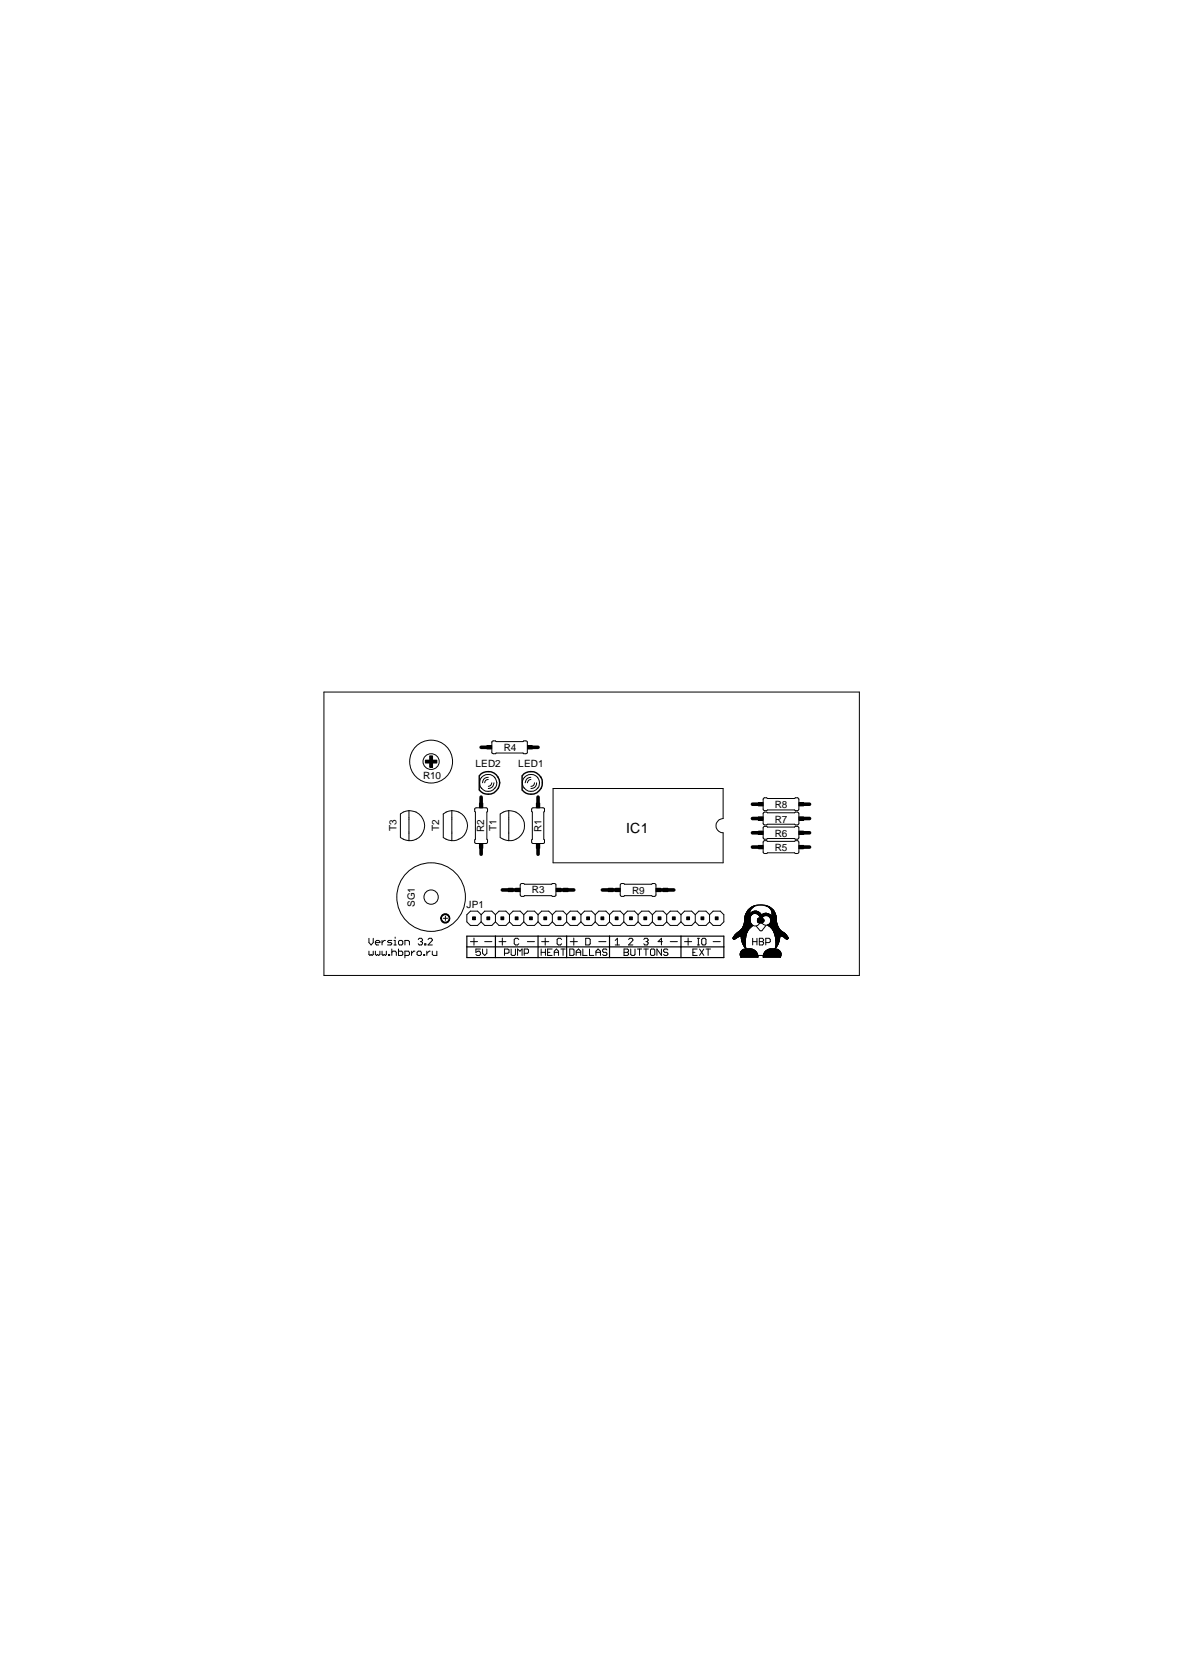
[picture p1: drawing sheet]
<svg xmlns="http://www.w3.org/2000/svg" width="210mm" height="297mm" viewBox="0 0 210 297" stroke-linecap="round" stroke-linejoin="round" font-family="sans-serif">
<defs><g id="words">
<text font-size="2.5" x="111.3" y="148">IC1</text>
<g font-size="1.8">
<text x="84.5" y="136.4">LED2</text>
<text x="89.5" y="133.5">R4</text>
<text x="92.1" y="136.4">LED1</text>
<text x="75.2" y="138.5">R10</text>
<text x="137.7" y="143.7">R8</text>
<text x="70.4" y="147.7" transform="rotate(-90 70.4 147.7)">T3</text>
<text x="78.1" y="147.7" transform="rotate(-90 78.1 147.7)">T2</text>
<text x="86.1" y="147.9" transform="rotate(-90 86.1 147.9)">R2</text>
<text x="88.2" y="147.7" transform="rotate(-90 88.2 147.7)">T1</text>
<text x="96.2" y="147.9" transform="rotate(-90 96.2 147.9)">R1</text>
<text x="137.7" y="148.8">R6</text>
<text x="137.7" y="146.2">R7</text>
<text x="137.7" y="151.3">R5</text>
<text x="73.7" y="161.3" transform="rotate(-90 73.7 161.3)">SG1</text>
<text x="82.9" y="161.4">JP1</text>
<text x="94.5" y="158.8">R3</text>
<text x="112.4" y="158.8">R9</text>
</g>
</g></defs>
<g fill="none" stroke="#000" stroke-width=".18">
<path d="M57.6 123h95.1v50.4h-95.1zM75.6 135.1h2v.5h-2zM76.4 134.4h.5v2h-.5zM85.6 138.2a1.6 1.6 0 0 1 2.4 0M85.6 138.2a1.63 1.63 0 0 0 0 2M86.5 132.5h.9v.6h-.9zM86.8 138.6a.58 .58 0 0 0-.7 .5M86.8 138.2a.92 .92 0 0 0-1 .9M87.4 131.8l.3-.1h.4l.1 .1h4.8l.1-.1h.4l.2 .1v2.1l-.2 .1h-.4l-.1-.1h-4.8l-.1 .1h-.4l-.3-.1zM87.4 139.1a.65 .65 0 0 1-.6 .7M87.8 139.1a1 1 0 0 1-1 1.1M87.9 138.2a1.38 1.38 0 0 1 0 1.9"/>
<path d="M93.2 138.2a1.6 1.6 0 0 1 2.4 0M93.2 138.2a1.49 1.49 0 0 0 0 2M93.8 132.5h.8v.6h-.8zM94.4 138.6a.65 .65 0 0 0-.7 .5M94.4 138.2a.97 .97 0 0 0-1.1 .9M95 139.1a.59 .59 0 0 1-.6 .7M95.4 139.1a.93 .93 0 0 1-1 1.1M95.5 138.2a1.5 1.5 0 0 1 0 1.9M71.7 149.2l1 .2M72.7 144.1a2.67 2.67 0 0 1 2.8 2.7 2.67 2.67 0 0 1-2.8 2.6M72.7 144.1l-1 .3-.5 .3v4.2l.5 .3M72.7 144.1v5.3"/>
<path d="M80.3 144.1a2.67 2.67 0 0 1 2.8 2.7 2.67 2.67 0 0 1-2.8 2.6M80.3 144.1l-1 .3-.5 .3v4.2l1 .5h.5M80.3 144.1v5.3M84.4 143.7l.2-.1h1.8l.2 .1-.1 5.5 .2 .1v.4l-.2 .2h-1.9l-.2-.1v-.5l.1-.1v-4.8l-.1-.2zM85.2 149.9h.6v.9h-.6zM85.2 142.7h.6v.9h-.6zM85.5 140a1.53 1.53 0 0 0 2.5 .1M90.3 157.9h.9v.6h-.9zM90.4 144.1a2.67 2.67 0 0 1 2.8 2.7 2.67 2.67 0 0 1-2.8 2.6M90.4 144.1l-.9 .3-.6 .3v4.2l1 .5h.5M90.4 144.1v5.3M91.6 157.9h.9v.6h-.9z"/>
<path d="M92.5 157.2l.2-.1h.4l.1 .1h4.8l.2-.1h.4l.2 .1v2l-.2 .1h-.4l-.2-.1h-4.8l-.1 .1h-.4l-.2-.2zM93.1 140a1.54 1.54 0 0 0 2.5 .1M94.5 143.7l.2-.1h1.8l.3 .1v.5l-.2 .2v4.8l.2 .1v.5l-.3 .1h-1.8l-.2-.2v-.4l.1-.1zM95.3 149.9h.6v.9h-.6zM95.3 142.7h.6v.9h-.6zM98.3 140.2h30.2v5.3a1.27 1.27 0 0 0-1.2 1.3 1.27 1.27 0 0 0 1.2 1.2v5.4h-30.2zM98.8 157.9h.9v.6h-.9zM100.1 157.9h.9v.6h-.9zM108.1 157.9h.9v.6h-.9zM109.4 157.9h.8v.6h-.8zM110.3 157.2l.2-.1h.4l.1 .1h4.8l.2-.1h.3l.3 .2v1.8l-.3 .2h-.3l-.2-.1h-4.8l-.1 .1h-.4l-.3-.2zM116.6 157.9h.8v.6h-.8z"/>
<path d="M117.9 157.9h.8v.6h-.8zM134.8 150.3h.8v.6h-.8zM134.8 147.7h.8v.6h-.8zM134.8 145.2h.8v.6h-.8zM134.8 142.7h.8v.6h-.8zM135.7 149.6l.2-.2h.4l.1 .2h4.8l.2-.2h.3l.3 .3v1.8l-.3 .2h-.3l-.2-.1h-4.8l-.1 .1h-.4l-.3-.2zM135.7 147l.2-.1h.4l.1 .1h4.8l.2-.1h.3l.3 .3v1.7l-.3 .3h-.3l-.2-.1h-4.8l-.1 .1h-.4l-.3-.3zM135.7 144.5l.2-.1h.4l.1 .1h4.8l.2-.1h.3l.3 .2v1.8l-.3 .2h-.3l-.2-.1h-4.8l-.1 .1h-.4l-.3-.2zM135.7 141.9l.2-.1h.4l.1 .1h4.8l.2-.1h.3l.3 .3v1.7l-.3 .3h-.3l-.2-.1h-4.8l-.1 .1h-.4l-.3-.3zM142 150.3h.8v.6h-.8zM142 147.7h.8v.6h-.8zM142 145.2h.8v.6h-.8z"/>
<path d="M142 142.7h.8v.6h-.8zM65.6 166.8v.8l.4 .4 .3-.4v-.8M65.6 169.1v.6l.1 .1 .3-.1 .1 .1 .2-.1v-.6M66.7 167.6h.8l-.2-.4h-.4l-.2 .2v.4l.2 .2h.4M66.7 169.1v.6l.2 .1 .2-.1 .2 .1 .2-.1v-.6M67.9 167.2v.8M67.9 169.1v.6l.2 .1 .2-.1 .2 .1 .2-.1v-.6M68.5 167.2h-.2l-.4 .4M69 169.7h.3v.1h-.3zM69.6 168.7v1.1M69.6 169.3l.2-.2h.4l.2 .2v.5M69.6 167.2h-.6l-.1 .2 .1 .2h.5l.1 .2-.1 .2h-.6"/>
<path d="M70 168h.4M70 167.2h.2v.8M70.2 166.6v.2M70.8 168.7v1.1h.6l.2-.1v-.4l-.2-.2h-.6M71 167.2h.4l.2 .2v.4l-.2 .2h-.4l-.2-.2v-.4zM72 169.8h.6l.2-.1v-.4l-.2-.2h-.6v1.2M72 168v-.8h.6l.2 .2v.6M73.2 169.1v.7M73.7 169.1h-.2l-.3 .4M74.3 169.1h.4l.2 .2v.4l-.2 .1h-.4l-.2-.1v-.4zM74.3 167l.2-.2h.4l.2 .2-.2 .4M74.7 167.4h.2"/>
<path d="M74.9 167.4l.2 .2v.2l-.2 .2h-.4l-.2-.2M75.3 169.7h.2v.1h-.2zM75.5 167.8h.2v.2h-.2zM75.9 169.1v.7M76.1 167l.2-.2h.4l.1 .2v.2l-.7 .8h.7M76.5 169.1h-.2l-.4 .4M76.8 169.1v.6l.2 .1h.6v-.7M78.6 162.6a.83 .83 0 0 1 1.3 .3 .83 .83 0 0 1-.6 1.1 .83 .83 0 0 1-1-.8h.1a.68 .68 0 0 1 .9-.6 .68 .68 0 0 1 .4 1 .68 .68 0 0 1-1.2-.1l-.1-.3h-.1zM78.8 163.2h.7M79.2 162.9v.7M83.6 167.4h1.3M84 163h.5v.5h-.5z"/>
<path d="M84.2 166.8v1.2M85.4 168.7h-.8v.6l.4-.2h.2l.2 .2v.4l-.2 .1h-.4l-.2-.1M85.5 162.6l-.6-.6h-1.3l-.6 .6v1.3l.6 .6h1.3l.6-.6M85.5 162.6l.6-.6h1.3l.7 .6M85.5 163.9l.6 .6h1.3l.7-.6M85.5 162.6v1.3M85.8 168.7v.8l.3 .3 .4-.3v-.8M86.1 167.4h1.3M86.5 163h.5v.5h-.5zM88.1 162.6l.6-.6h1.2l.7 .6M88.1 163.9l.6 .6h1.2l.7-.6M88.1 162.6v1.3"/>
<path d="M88.7 167.4h1.2M89 163h.5v.5h-.5zM89.3 166.8v1.2M89.7 169.5h.6l.2-.2v-.4l-.2-.2h-.6v1.1M90.6 162.6l.6-.6h1.3l.6 .6M90.6 163.9l.6 .6h1.3l.6-.6M90.6 162.6v1.3M90.8 168.7v1l.2 .1h.4l.2-.1v-1M91.6 163h.5v.5h-.5zM92 169.8v-1.1l.4 .4 .4-.4v1.1M92.2 167l-.2-.2h-.4l-.2 .2v.8l.2 .2h.4l.2-.2M93.1 162.6l.6-.6h1.3l.6 .6"/>
<path d="M93.1 163.9l.6 .6h1.3l.6-.6M93.1 162.6v1.3M93.2 169.5h.6l.1-.2v-.4l-.1-.2h-.6v1.1M93.7 167.4h1.3M94.1 163h.5v.5h-.5zM95.6 162.6l.7-.6h1.2l.7 .6M95.6 163.9l.7 .6h1.2l.7-.6M95.6 162.6v1.3M96.2 169.3h.7M96.2 168.7v1.1M96.3 167.4h1.2M96.6 163h.6v.5h-.6z"/>
<path d="M96.9 166.8v1.2M96.9 168.7v1.1M97.3 169.3h.4M98.1 168.7h-.8v1.1h.8M98.2 162.6l.6-.6h1.3l.6 .6M98.2 163.9l.6 .6h1.3l.6-.6M98.2 162.6v1.3M98.5 169.3h.8M98.5 169.8v-.7l.4-.4 .4 .4v.7M99.2 163h.5v.5h-.5zM99.7 168.7h.8M99.8 167l-.2-.2h-.4l-.2 .2v.8l.2 .2h.4l.2-.2"/>
<path d="M100.1 168.7v1.1M100.7 162.6l.6-.6h1.3l.7 .6M100.7 163.9l.6 .6h1.3l.7-.6M100.7 162.6v1.3M101.3 168.7h.6l.1 .2v.8l-.1 .1h-.6zM101.3 167.4h1.3M101.7 163h.5v.5h-.5zM102 166.8v1.2M102.4 169.3h.8M102.4 169.8v-.7l.4-.4 .4 .4v.7M103.3 162.6l.6-.6h1.3l.6 .6M103.3 163.9l.6 .6h1.3l.6-.6"/>
<path d="M103.3 162.6v1.3M103.6 168.7v1.1h.8M104.1 166.8h.6l.2 .2v.8l-.2 .2h-.6zM104.3 163h.5v.5h-.5zM104.8 168.7v1.1h.7M105.8 162.6l.6-.6h1.3l.6 .6M105.8 163.9l.6 .6h1.3l.6-.6M105.8 162.6v1.3M105.9 169.3h.8M105.9 169.8v-.7l.4-.4 .4 .4v.7M106.4 167.4h1.3M106.8 163h.5v.5h-.5z"/>
<path d="M107.9 168.9l-.2-.2h-.4l-.2 .2 .2 .4h.4l.2 .2-.2 .3h-.4l-.2-.1M108.3 162.6l.7-.6h1.2l.7 .6M108.3 163.9l.7 .6h1.2l.7-.6M108.3 162.6v1.3M109.3 163h.6v.5h-.6zM109.3 168h.8M109.3 167.2l.4-.4v1.2M110.9 162.6l.6-.6h1.3l.6 .6M110.9 163.9l.6 .6h1.3l.6-.6M110.9 162.6v1.3M110.9 168.7h.6l.2 .2v.2l-.2 .2 .2 .2v.2l-.2 .1h-.6zM110.9 169.3h.6"/>
<path d="M111.7 167l.2-.2h.4l.2 .2v.2l-.8 .8h.8M111.9 163h.5v.5h-.5zM112.1 168.7v1l.2 .1h.4l.2-.1v-1M113.3 168.7h.7M113.4 162.6l.6-.6h1.3l.7 .6M113.4 163.9l.6 .6h1.3l.7-.6M113.4 162.6v1.3M113.7 168.7v1.1M114.4 163h.5v.5h-.5zM114.4 167l.2-.2h.4l.2 .2-.2 .4M114.4 168.7h.8M114.8 167.4h.2"/>
<path d="M114.8 168.7v1.1M115 167.4l.2 .2-.2 .4h-.4l-.2-.2M115.6 168.9l.2-.2h.4l.2 .2v.8l-.2 .1h-.4l-.2-.1zM116 162.6l.6-.6h1.3l.6 .6M116 163.9l.6 .6h1.3l.6-.6M116 162.6v1.3M117 163h.5v.5h-.5zM117.6 168.7v1.1l-.8-1.1v1.1M117.7 167.4h-.7l.6-.6v1.2M118.5 162.6l.6-.6h1.3l.6 .6M118.5 163.9l.6 .6h1.3l.6-.6M118.5 162.6v1.3"/>
<path d="M118.7 168.9l-.2-.2h-.3l-.3 .2v.2l.3 .2h.3l.2 .2-.2 .3h-.3l-.3-.1M119.1 167.4h1.3M119.5 163h.5v.5h-.5zM121 162.6l.7-.6h1.2l.7 .6M121 163.9l.7 .6h1.2l.7-.6M121 162.6v1.3M121.7 167.4h1.2M122 163h.6v.5h-.6zM122.3 166.8v1.2M123.1 169.3h.4M123.6 162.6l.6-.6h1.3l.6 .6M123.6 162.6v1.3"/>
<path d="M123.6 163.9l.6 .6h1.3l.6-.6M123.9 168.7h-.8v1.1h.8M124 168h.3M124 166.8h.3M124.1 166.8v1.2M124.3 168.7l.8 1.1M124.6 163h.5v.5h-.5zM124.9 166.8h.4l.2 .2v.8l-.2 .2h-.4l-.2-.2v-.8zM125.1 168.7l-.8 1.1M125.5 168.7h.8M125.9 168.7v1.1M126.1 162.6l.6-.6h1.3l.7 .6v1.3l-.7 .6h-1.3l-.6-.6"/>
<path d="M126.1 162.6v1.3M126.7 167.4h1.3M127.1 163h.5v.5h-.5zM130.3 166.8h.5M130.3 166.9h.3M130.3 166.7v.2M130.3 166.8h.6M130.3 166.7h.6M130.3 166.7h.7M130.3 166.6v.1M130.3 166.6h.8M130.4 166.9l.2 .1"/>
<path d="M130.4 166.5h.8M130.4 166.5h1M130.5 166.4h1M130.5 166.4h2.1M130.5 166.4l-.2 .2M130.6 166.3h2M130.6 166.2h2M130.8 166.1h1.8M130.8 166h1.9M130.9 166h1.8M130.9 165.9h1.8M131 165.9h1.7"/>
<path d="M131 165.8h1.7M131.1 165.8h1.7M131.1 165.7h1.7M131.2 165.7h1.6M131.3 165.7h1.5M131.3 165.6l-1 1.1M131.3 165.6h1.5M131.4 165.6h1.4M131.4 165.5l-.9 .9M131.4 165.5h1.5M131.5 165.5h1.4M131.5 165.4h1.4"/>
<path d="M131.5 169.6h3.1M131.5 169.6l.1 .4M131.6 169.7h3.1M131.6 169.8h3.1M131.6 165.4h1.3M131.6 169.9h3.1M131.6 169.6h3M131.6 169.5h3M131.6 169.4h2.9M131.6 166.4l-1.1 .6-.2-.1v-.2M131.6 165.4h1.4M131.6 170h3.1"/>
<path d="M131.6 169.3h2.9M131.6 169.3l-.1 .3M131.6 170l.1 .1M131.7 165.3h1.3M131.7 170.1h3M131.7 169.2h2.8M131.7 169.2h2.7M131.7 165.3l-.3 .2M131.7 165.3h1.4M131.7 169.1h2.6M131.7 170.1v.1M131.7 166.8v-.4l-.6 .2-.5 .4"/>
<path d="M131.7 166.8h.8M131.7 166.8l.1 .4M131.7 166.7h.8M131.7 166.6h.8M131.7 166.5h.8M131.8 167h.7M131.8 166.9h.7M131.8 166.8h.7M131.8 165.2h1.3M131.8 169h2.4M131.8 169l-.2 .3M131.8 167.2h.7"/>
<path d="M131.8 167.2l.2 .4M131.8 167.1h.7M131.8 165.1h1.3M131.9 167.4h.6M131.9 167.3h.6M131.9 165.1h1.3M131.9 169h2.2M131.9 167.5h.6M131.9 165h1.3M131.9 168.9h2.2M131.9 168.9l-.1 .1M132 165l-.7 .6"/>
<path d="M132 167.6h.5M132 167.6l.2 .5M132 165l-.3 .3M132 165h1.3M132 168.9h2M132 167.7h.5M132 164.9h1.3M132 164.8v.1M132 164.9v.1M132 167.8h.5M132 164.9h1.4M132 164.8h1.4"/>
<path d="M132 164.8h1.5M132.1 167.9l.4 .1M132.1 164.7l-.1 .3M132.1 167.9h.4M132.1 164.8h1.4M132.1 164.7h1.5M132.1 164.6h1.5M132.1 164.6h1.6M132.1 168.8h1.8M132.2 164.5h1.6l-.2 .2M132.2 168.1l.2 .3M132.2 168.1h.3"/>
<path d="M132.2 168h.3M132.2 164.5h1.6M132.2 164.4l-.1 .3M132.2 168.7a2.24 2.24 0 0 1 1.9 .2M132.2 164.5h1.4M132.2 164.4h1.4M132.2 168.7h1.6M132.2 168.7l-.3 .2M132.2 168.2h.3M132.2 164.3h1.3M132.2 164.2h1.3M132.3 164.1l-.1 .3"/>
<path d="M132.3 164.1h1.1M132.3 168.3h.2M132.3 164.2h1.2M132.3 164h1.1M132.3 163.9h1.1M132.3 163.9h1M132.3 163.8h1M132.3 163.7h1M132.3 163.8v.3M132.3 168.4h.2M132.4 163.3l-.4 1.5M132.4 163.2h.9"/>
<path d="M132.4 163.4h.9M132.4 163.7h.9M132.4 163.6h.9M132.4 163.5h.9M132.4 163.4l.9 .1M132.4 163.3h.9M132.4 168.4h.1M132.4 168.4l.1 .2M132.4 163.1l-.1 .7M132.4 162.9v.2M132.4 163.1h.9M132.4 163h.9"/>
<path d="M132.4 162.9h.9M132.5 167.9v.7M132.5 162.7l-.1 .2M132.5 168.5h.1M132.5 162.8h.9M132.5 162.7h1M132.5 168.6h.1M132.5 162.6h1M132.5 168.7h1M132.5 162.5v.2M132.5 162.5h1.1M132.5 162.5h1.2"/>
<path d="M132.6 166.4h-.9a3.4 3.4 0 0 0 3.5 3.5 3.4 3.4 0 0 0 3.4-3.5h-.8M132.6 166.3l-.1 1.6M132.6 162.4h.6M132.6 162.4h1.2M132.6 162.3h.6M132.7 165.9l-.1 .4M132.7 162.3h.5M132.7 162.2h.5M132.8 162.1h.4M132.8 162.1l-.3 .4M132.8 162h.4M132.8 162h.5"/>
<path d="M132.9 161.9h.4M132.9 161.8h.4M133 161.8h.3M133 165.3l-.3 .6M133.1 161.6h.3M133.2 162.5a1.24 1.24 0 0 1 2.1 .2M133.2 162.5a1.87 1.87 0 0 1 2.3-1.6 1.64 1.64 0 0 1 1.7 1.6h.6M133.2 162.3v.2M133.2 161.6h.3M133.2 162.1v.2M133.2 161.5h.3M133.3 161.5h.3"/>
<path d="M133.3 163.2a.94 .94 0 0 1 1.1-.8 .94 .94 0 0 1 .8 1M133.3 163.2l.1 .8M133.3 161.8l-.1 .3M133.3 163v.1M133.3 163.1v.6M133.3 163.7l.1 .3M133.3 161.4h.3M133.4 164a.87 .87 0 0 0 .8 .6 .87 .87 0 0 0 .8-.6M133.4 161.7l-.1 .1M133.4 162.8l-.1 .2M133.4 164l.1 .3M133.4 161.7h-.4"/>
<path d="M133.4 161.4h.3M133.4 161.3h.3M133.5 162.7l-.1 .1M133.5 162.3h1.5M133.5 161.3h.3M133.5 164.3l.3 .2M133.6 164.7l-.6 .6M133.6 162.2h1.4M133.6 161.2h.3M133.6 162.6l-.1 .1M133.6 162.6h-1.1M133.6 162.2h1.3"/>
<path d="M133.7 161.4l.5-.4-1 .5-.4 .6M133.7 161.4l-.3 .3M133.7 162.1h1.1M133.7 161.2h.2M133.7 162.5l-.1 .1M133.8 167.4h.7M133.8 166.8v1.2M133.8 162.1h.9M133.8 161.2h.1M133.8 162.1l-.5 .2h1.8M133.9 161.1h.1M133.9 162.4l-.7 .1"/>
<path d="M133.9 162.4h1.3M133.9 162.4l-.2 .1M133.9 162h.7M133.9 161.1a2.78 2.78 0 0 1 4.1 2.7 2.3 2.3 0 0 0 1.1 1.9M133.9 161.1a2.59 2.59 0 0 0-1.5 2.2M133.9 162l-.1 .1M133.9 161.1h.2M134 162l.8 .1M134 161h.1M134.1 168.9l.1 .1M134.1 162h-.2M134.2 169l.2 .2"/>
<path d="M134.4 169.2l.1 .2M134.5 162.4l.4 .3 .3 .5M134.5 166.8v1.2M134.5 162.4h.7M134.5 169.4l.1 .2M134.6 163.7l.1 .2M134.6 163.5v.2M134.6 163.8h.5M134.6 163.7h1.2M134.6 163.7h.7M134.6 163.6h.7M134.6 163.5h.7"/>
<path d="M134.6 162.5h.6M134.6 169.6l.1 .3M134.7 163.4h.2M134.7 163.9l.2 .1h.1M134.7 163.4l-.1 .1M134.7 163.9h.3M134.7 163.8h.4M134.7 162.5h.6M134.7 170.1v.1M134.7 170.1h.1M134.7 163.3v.1M134.7 163.3h.1"/>
<path d="M134.7 169.9v.2M134.7 164h.3M134.7 162.6h.6M134.8 163.2h.2l.1 .2M134.8 163.2h.1M134.8 163.2l-.1 .1M134.8 163.2l.2 .3 .1-.1M134.8 164h.2M134.8 162.1l.2 .2M134.8 162.6h.5M134.9 162.7h2.1M134.9 162.7h2.2"/>
<path d="M135 166.8h.5l.2 .2-.2 .4 .2 .2v.2l-.2 .2h-.5zM135 167.4h.5M135 162.8h.8M135 162.3l.3 .4M135 162.8h.6M135 163.9v.1M135 164h.4M135 162.9h.5M135 162.9h.6M135.1 163.4l.1 .1M135.1 163.4h.2M135.1 164h.3"/>
<path d="M135.1 164h.2M135.1 163h.4M135.1 163.4l-.1 .5M135.1 163.9h.2M135.1 163.2h.3M135.1 163.1h.3M135.1 163.1h.4M135.2 163.4l-.2 .6M135.2 163.2h.1M135.2 163.2h.2M135.2 163.8l-.2 .3h.4l-.1-.3M135.2 163.8h.1"/>
<path d="M135.2 163.4h.1M135.2 163.3h.1M135.2 163.2v.6M135.3 163.4l-.7 .1M135.3 163.4v.2M135.3 163.6v.2M135.3 163.3v.1M135.3 163.5l.2-.3h.1l.2 .3M135.3 163.7h.5M135.3 163.6h.5M135.3 163.5h.5M135.3 163.4l.4 .1"/>
<path d="M135.3 163.7l.1 .2M135.3 163.5v.2M135.4 163.4h.1M135.4 163.8h.3M135.4 163.8v.1M135.4 163.9h.2M135.4 162.6h1.5M135.5 163.3l.1 .2 .1-.1M135.5 163l-.2 .3M135.6 162.9l-.1 .1M135.6 162.5h1.1M135.6 170.1h3.1"/>
<path d="M135.6 162.5h1M135.7 169.8h3.1M135.7 162.4h.8M135.7 170.1v.1M135.7 169.9l-.1 .2M135.7 170h3M135.7 170h3.1M135.7 169.9h3.1M135.7 162.4l-.4 .3M135.7 169.7h3.1M135.7 163.8l-.3 .1M135.7 163.4l.1 .1"/>
<path d="M135.7 169.6v.3M135.7 169.6h3.1M135.8 163.8h-.4M135.8 163.5v.2M135.8 163.7l-.1 .1M135.8 162.4h.6M135.8 169.6h3M135.8 169.5h3M135.8 169.4h3M135.9 169.3h2.9M135.9 169.3h2.8M135.9 162.3h.3"/>
<path d="M135.9 169.2h2.8M136 169.2h2.7M136 169.1h2.7M136.1 169.1h2.5M136.1 162.3l-.4 .1M136.1 167.6h.6l.2-.2v-.4l-.2-.2h-.6v1.2M136.1 164.5l-.8 1-.2-.1-.7-.8M136.1 169h2.5M136.2 169h2.3M136.2 162.3h-.3l-.4 .3h1.4M136.2 162.3l.6 .2 .4 .4M136.2 162.3l1 .6"/>
<path d="M136.2 161h.1M136.3 168.9h2.1M136.4 161.1h.1M136.4 168.9h2M136.4 164.5l.5 .3M136.4 164.5h1.7M136.5 164.4h1.6M136.5 161.2h.1M136.5 168.8h1.8M136.5 164.5h1.7M136.6 161.2h.1l.7 .5M136.6 164.4l-.2 .1"/>
<path d="M136.6 164.5h1.6M136.6 162.8h.6M136.6 168.7h1.5M136.6 164.4h1.5M136.6 161.2h.2M136.7 162.8l.2 .2M136.7 162.8l-.6-.1-.5 .2M136.7 164.6h1.5M136.7 162.8h1.2M136.7 162.9h1.2M136.7 161.3h.2M136.7 161.3l.2 .2"/>
<path d="M136.7 164.3h1.4M136.8 161.2l-.7-.2 .6 .3M136.8 164.7h1.5M136.8 164.3h1.3M136.8 162.9h1.1M136.8 161.4h.2M136.8 164.2h1.3M136.8 163h1.1M136.8 168.7h1M136.9 163v.1M136.9 164.8h1.4M136.9 164.2h1.1"/>
<path d="M136.9 163.1h1.1M136.9 163h1M136.9 161.5h.2M136.9 161.5l.1 .2M136.9 163.1l.1 .2M136.9 164.1h1.1M136.9 163.2h1.1M136.9 164.8l.6 .8M136.9 164h1.1M136.9 161.6h.3M136.9 161.5h.3M137 163.4h1"/>
<path d="M137 164h1M137 163.9h1M137 163.3h1M137 164l-.4 .4M137 163.3v.3M137 164.9h1.3M137 164.8h1.3M137 161.6h.3M137 163.8h1M137 163.7h1M137 163.6h1M137 163.5h1"/>
<path d="M137 161.7l.2 .2M137 163.9v.1M137 163.6v.3M137 161.7h.4M137.1 165h1.3M137.1 161.8h.3M137.1 161.8h.4M137.2 162h.4M137.2 161.9v.3M137.2 165.1h1.3M137.2 165h1.2M137.2 161.9h.3"/>
<path d="M137.2 162.1h.5M137.2 162.1h.4M137.2 162.2v.7M137.2 162.3h.6M137.2 162.4h.6M137.2 165.2h1.4M137.2 162.8h.7M137.2 162.7h.7M137.2 162.6h.6M137.2 162.5h.6M137.2 162.3h.5M137.2 162.2h.5"/>
<path d="M137.3 165.2l1.3 .1M137.3 165.3h1.3M137.4 161.7l.1 .2M137.4 165.4h1.3M137.4 165.4h1.4M137.5 165.5h1.4M137.5 165.5h1.3M137.5 165.6l.2 .4M137.5 165.6h1.5M137.5 165.6h1.4M137.5 161.9l.2 .3M137.5 165.7h1.8"/>
<path d="M137.5 165.7h1.6M137.6 165.8h1.8M137.6 165.8h1.7M137.6 165.9h1.9M137.6 165.9h1.8M137.7 162.2l.1 .3M137.7 166l.1 .5M137.7 166.1h1.9M137.7 166h1.9M137.7 166.2h2M137.7 166.1l2 .1M137.8 166.3a2.45 2.45 0 0 1 2 .7l.2-.2"/>
<path d="M137.8 166.4h.8M137.8 168.6h.1M137.8 166.3h2M137.8 166.2h2M137.8 168.7h.3M137.8 162.5l.1 .3M137.8 166.5l.1 .5M137.8 168.7a1.75 1.75 0 0 0-2.1 .9M137.8 168.5h.1M137.8 166.5h.8M137.8 166.8h.8M137.8 168.4h.1"/>
<path d="M137.8 166.7h.8M137.8 166.6h.8M137.9 167.2h.6M137.9 167h.7M137.9 166.9h.7M137.9 168.2v.2M137.9 167v.4M137.9 168.4h.1M137.9 168.3h.1M137.9 168.2h.1M137.9 167.1h.6M137.9 167h.6"/>
<path d="M137.9 166.8h.7M137.9 167.9h.3M137.9 167.6h.5M137.9 167.4h.5M137.9 167.8h.4M137.9 162.8l.1 .4M137.9 168.1v.1M137.9 167.4v.7M137.9 168.2h.2M137.9 168.1h.2M137.9 168.1h.3M137.9 168h.3"/>
<path d="M137.9 167.9h.4M137.9 167.7h.4M137.9 167.6h.4M137.9 167.5h.5M137.9 167.3h.6M138 163.2v.3M138 163.5v.4M138 163.9l.1 .4M138.1 164.3l.1 .3M138.1 168.7l.3 .2M138.2 168l-.4 .7 .1-.3M138.2 164.6l.6 .9"/>
<path d="M138.3 167.7l-.1 .3M138.4 168.9l.3 .3M138.5 167.3l-.2 .4M138.6 166.9l-.1 .4M138.6 166.6v-.3l.8 .3M138.6 166.6v.3M138.6 170.1l.1 .1M138.7 169.2l.1 .3M138.7 170.1v.1M138.8 166.3h1M138.8 170l-.1 .1M138.8 165.5l.3 .2"/>
<path d="M138.8 169.5v.3M138.8 169.8v.2M138.9 166.4h1M139 166.4h.9M139.1 165.7l.4 .2 .4 .5M139.1 165.7l.2 .1M139.1 166.5h.8M139.3 165.8l.2 .1M139.3 166.5h.7M139.4 166.6h.6M139.4 166.6l.2 .2M139.4 166.7h.6"/>
<path d="M139.5 166.7h.6M139.5 165.9l.4 .5M139.5 166.8h.6M139.6 166.8h.5M139.6 166.8l.4 .1M139.6 166.8h.4M139.7 166.9h.3M139.9 166.4l.1 .2M139.9 166.4l.2 .4M140 166.6v.2M140.1 166.8l-.1 .1"/>
<circle cx="76.6" cy="135.4" r="3.8"/>
<circle cx="76.6" cy="135.4" r="1.42"/>
<circle cx="76.6" cy="159.5" r="6.1"/>
<circle cx="76.6" cy="159.5" r="1.27"/>
<circle cx="136.1" cy="163.6" r=".85"/>
</g>
<g fill="#000">
<path d="M75.6 135.1h2v.5h-2z" fill-rule="evenodd"/>
<path d="M76.4 134.4h.5v2h-.5z" fill-rule="evenodd"/>
<path d="M86.5 132.5h.9v.6h-.9z" fill-rule="evenodd"/>
<path d="M93.8 132.5h.8v.6h-.8z" fill-rule="evenodd"/>
<path d="M85.2 149.9h.6v.9h-.6z" fill-rule="evenodd"/>
<path d="M85.2 142.7h.6v.9h-.6z" fill-rule="evenodd"/>
<path d="M90.3 157.9h.9v.6h-.9z" fill-rule="evenodd"/>
<path d="M91.6 157.9h.9v.6h-.9z" fill-rule="evenodd"/>
<path d="M95.3 149.9h.6v.9h-.6z" fill-rule="evenodd"/>
<path d="M95.3 142.7h.6v.9h-.6z" fill-rule="evenodd"/>
<path d="M98.8 157.9h.9v.6h-.9z" fill-rule="evenodd"/>
<path d="M100.1 157.9h.9v.6h-.9z" fill-rule="evenodd"/>
<path d="M108.1 157.9h.9v.6h-.9z" fill-rule="evenodd"/>
<path d="M109.4 157.9h.8v.6h-.8z" fill-rule="evenodd"/>
<path d="M116.6 157.9h.8v.6h-.8z" fill-rule="evenodd"/>
<path d="M117.9 157.9h.8v.6h-.8z" fill-rule="evenodd"/>
<path d="M134.8 150.3h.8v.6h-.8z" fill-rule="evenodd"/>
<path d="M134.8 147.7h.8v.6h-.8z" fill-rule="evenodd"/>
<path d="M134.8 145.2h.8v.6h-.8z" fill-rule="evenodd"/>
<path d="M134.8 142.7h.8v.6h-.8z" fill-rule="evenodd"/>
<path d="M142 150.3h.8v.6h-.8z" fill-rule="evenodd"/>
<path d="M142 147.7h.8v.6h-.8z" fill-rule="evenodd"/>
<path d="M142 145.2h.8v.6h-.8z" fill-rule="evenodd"/>
<path d="M142 142.7h.8v.6h-.8z" fill-rule="evenodd"/>
<path d="M78.6 162.6a.83 .83 0 0 1 1.3 .3 .83 .83 0 0 1-.6 1.1 .83 .83 0 0 1-1-.8h.1a.68 .68 0 0 1 .9-.6 .68 .68 0 0 1 .4 1 .68 .68 0 0 1-1.2-.1l-.1-.3h-.1z" fill-rule="evenodd"/>
<path d="M84 163h.5v.5h-.5z" fill-rule="evenodd"/>
<path d="M86.5 163h.5v.5h-.5z" fill-rule="evenodd"/>
<path d="M89 163h.5v.5h-.5z" fill-rule="evenodd"/>
<path d="M91.6 163h.5v.5h-.5z" fill-rule="evenodd"/>
<path d="M94.1 163h.5v.5h-.5z" fill-rule="evenodd"/>
<path d="M96.6 163h.6v.5h-.6z" fill-rule="evenodd"/>
<path d="M99.2 163h.5v.5h-.5z" fill-rule="evenodd"/>
<path d="M101.7 163h.5v.5h-.5z" fill-rule="evenodd"/>
<path d="M104.3 163h.5v.5h-.5z" fill-rule="evenodd"/>
<path d="M106.8 163h.5v.5h-.5z" fill-rule="evenodd"/>
<path d="M109.3 163h.6v.5h-.6z" fill-rule="evenodd"/>
<path d="M111.9 163h.5v.5h-.5z" fill-rule="evenodd"/>
<path d="M114.4 163h.5v.5h-.5z" fill-rule="evenodd"/>
<path d="M117 163h.5v.5h-.5z" fill-rule="evenodd"/>
<path d="M119.5 163h.5v.5h-.5z" fill-rule="evenodd"/>
<path d="M122 163h.6v.5h-.6z" fill-rule="evenodd"/>
<path d="M124.6 163h.5v.5h-.5z" fill-rule="evenodd"/>
<path d="M127.1 163h.5v.5h-.5z" fill-rule="evenodd"/>
</g>
<g fill="none" stroke="#000" stroke-width=".63">
<path d="M85.5 132.8h1M94.6 132.8h1M85.5 141.7v1M85.5 150.8v1M89.3 158.2h1M91.2 158.2h.4M95.6 141.7v1M95.6 150.8v1M99.7 158.2h.4M101 158.2h1M107.1 158.2h1M109 158.2h.3"/>
<path d="M117.5 158.2h.4M118.7 158.2h1.1M133.7 150.6h1M133.7 148h1M133.7 145.5h1M133.7 143h1M142.9 150.6h1M142.9 148h1M142.9 145.5h1M142.9 143h1"/>
</g>
<path d="M85.2 137.9v2.5M85.2 137.9a2.02 2.02 0 0 1 3.3 .3M88.5 138.1a2.02 2.02 0 0 1-.5 2.7 2.02 2.02 0 0 1-2.8-.3M92.8 137.9v2.5M92.8 137.9a2.02 2.02 0 0 1 3.3 .3M96.1 138.1a2.02 2.02 0 0 1-.5 2.7 2.02 2.02 0 0 1-2.8-.3" fill="none" stroke="#000" stroke-width=".25"/>
<path d="M83 166.4h45.7v3.8h-45.7zM83 168.3h45.7M88.1 166.4v3.8M95.6 166.4v3.8M100.7 166.4v3.8M108.3 166.4v3.8M121 166.4v3.8" fill="none" stroke="#000" stroke-width=".21"/>
<use href="#words"/>
</svg>
